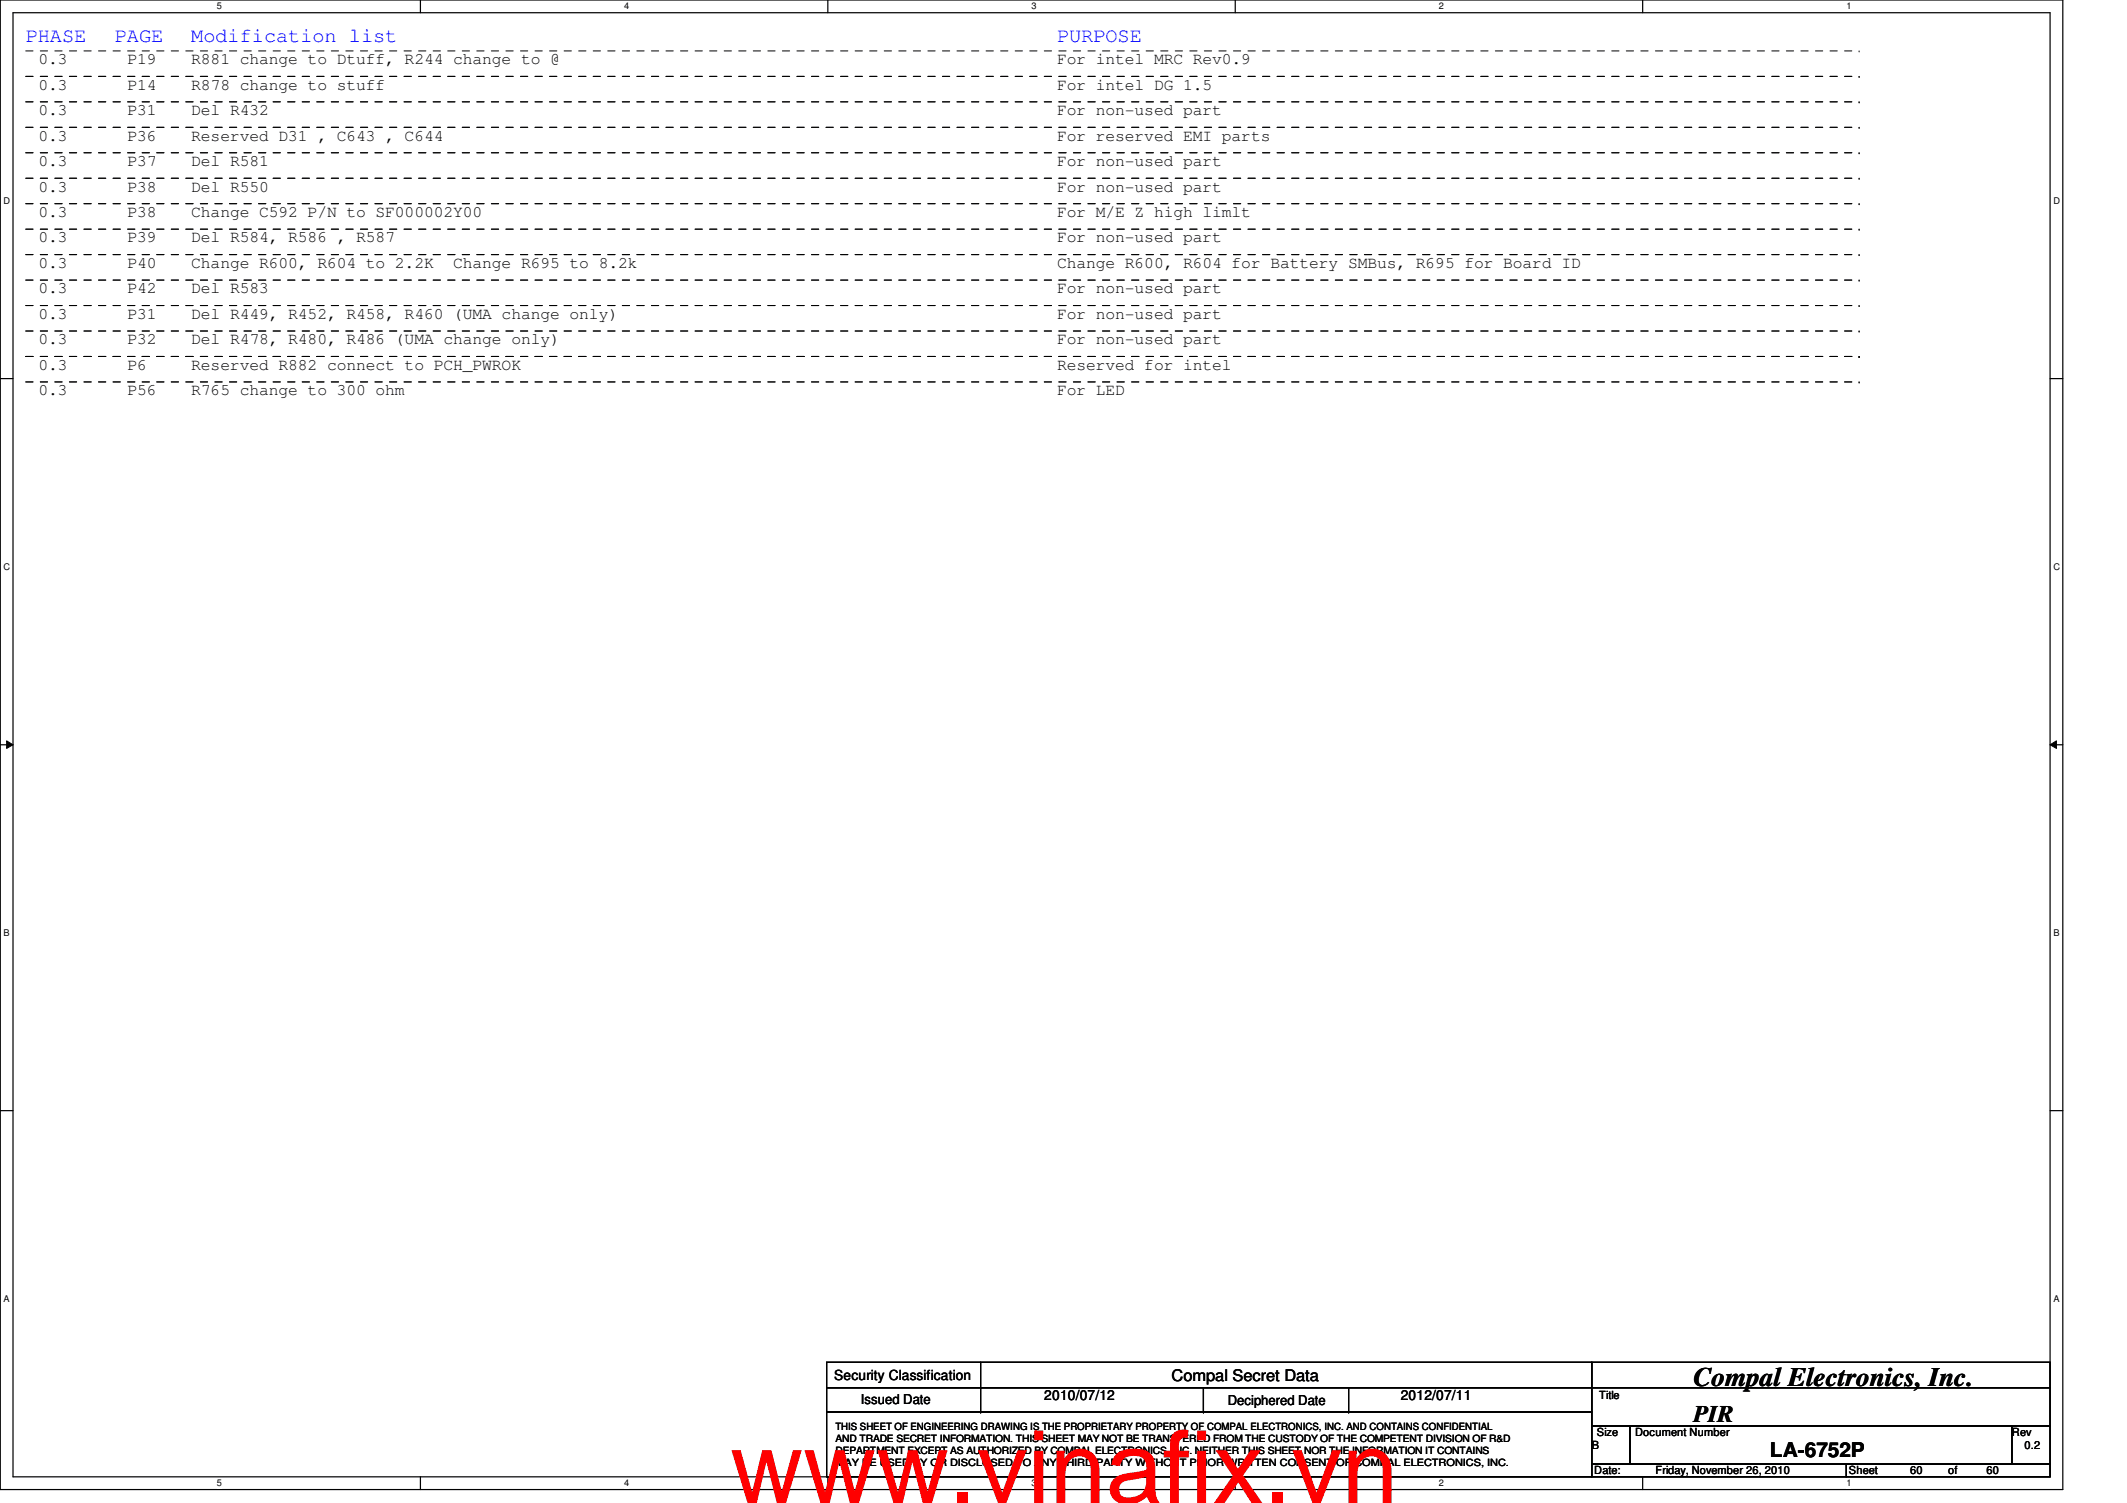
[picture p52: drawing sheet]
<svg xmlns="http://www.w3.org/2000/svg" width="297mm" height="210mm" viewBox="0 0 297 210" stroke-linecap="round" stroke-linejoin="round" font-family="sans-serif">
<defs><g id="words">
<text font-size="14.1" fill="#f00" x="102" y="209.9">www.vinafix.vn</text>
<text font-size="3.7" x="236.5" y="193.6">Compal Electronics, Inc.</text>
<text font-size="3.3" x="236.5" y="198.6">PIR</text>
<g font-size="2.8" fill="#00f">
<text x="3.6" y="5.8">PHASE</text>
<text x="16" y="5.8">PAGE</text>
<text x="26.7" y="5.8">Modification list</text>
<text x="147.6" y="5.8">PURPOSE</text>
</g>
<text font-size="2.8" x="247.2" y="203.5">LA-6752P</text>
<g font-size="2.3">
<text x="5.4" y="9">0.3</text>
<text x="17.8" y="9">P19</text>
<text x="26.7" y="9">R881 change to Dtuff, R244 change to @</text>
<text x="147.6" y="9">For intel MRC Rev0.9</text>
<text x="5.4" y="12.5">0.3</text>
<text x="5.4" y="16.1">0.3</text>
<text x="17.8" y="12.5">P14</text>
<text x="17.8" y="16.1">P31</text>
<text x="26.7" y="12.5">R878 change to stuff</text>
<text x="26.7" y="16.1">Del R432</text>
<text x="147.6" y="12.5">For intel DG 1.5</text>
<text x="147.6" y="16.1">For non-used part</text>
<text x="5.4" y="19.6">0.3</text>
<text x="5.4" y="23.2">0.3</text>
<text x="17.8" y="19.6">P36</text>
<text x="17.8" y="23.2">P37</text>
<text x="26.7" y="19.6">Reserved D31 , C643 , C644</text>
<text x="26.7" y="23.2">Del R581</text>
<text x="147.6" y="19.6">For reserved EMI parts</text>
<text x="147.6" y="23.2">For non-used part</text>
<text x="5.4" y="26.8">0.3</text>
<text x="17.8" y="26.8">P38</text>
<text x="26.7" y="26.8">Del R550</text>
<text x="147.6" y="26.8">For non-used part</text>
<text x="5.4" y="30.3">0.3</text>
<text x="5.4" y="33.9">0.3</text>
<text x="17.8" y="30.3">P38</text>
<text x="17.8" y="33.9">P39</text>
<text x="26.7" y="30.3">Change C592 P/N to SF000002Y00</text>
<text x="26.7" y="33.9">Del R584, R586 , R587</text>
<text x="147.6" y="30.3">For M/E Z high limlt</text>
<text x="147.6" y="33.9">For non-used part</text>
<text x="5.4" y="41">0.3</text>
<text x="5.4" y="37.4">0.3</text>
<text x="17.8" y="41">P42</text>
<text x="17.8" y="37.4">P40</text>
<text x="26.7" y="41">Del R583</text>
<text x="26.7" y="37.4">Change R600, R604 to 2.2K</text>
<text x="63.3" y="37.4">Change R695 to 8.2k</text>
<text x="147.6" y="37.4">Change R600, R604 for Battery SMBus, R695 for Board ID</text>
<text x="147.6" y="41">For non-used part</text>
<text x="5.4" y="44.5">0.3</text>
<text x="17.8" y="44.5">P31</text>
<text x="26.7" y="44.5">Del R449, R452, R458, R460 (UMA change only)</text>
<text x="147.6" y="44.5">For non-used part</text>
<text x="5.4" y="51.6">0.3</text>
<text x="5.4" y="48.1">0.3</text>
<text x="17.8" y="48.1">P32</text>
<text x="17.8" y="51.6">P6</text>
<text x="26.7" y="48.1">Del R478, R480, R486 (UMA change only)</text>
<text x="26.7" y="51.6">Reserved R882 connect to PCH_PWROK</text>
<text x="147.6" y="48.1">For non-used part</text>
<text x="147.6" y="51.6">Reserved for intel</text>
<text x="5.4" y="55.2">0.3</text>
<text x="17.8" y="55.2">P56</text>
<text x="26.7" y="55.2">R765 change to 300 ohm</text>
<text x="147.6" y="55.2">For LED</text>
</g>
<text font-size="2.2" x="163.6" y="192.8">Compal Secret Data</text>
<g font-size="1.9">
<text x="116.5" y="192.7">Security Classification</text>
<text x="120.2" y="196">Issued Date</text>
<text x="145.8" y="195.6">2010/07/12</text>
<text x="171.4" y="196.2">Deciphered Date</text>
<text x="195.6" y="195.6">2012/07/11</text>
</g>
<g font-size="1.6">
<text x="223.3" y="195.4">Title</text>
<text x="222.3" y="202.4">B</text>
<text x="223" y="200.6">Size</text>
<text x="228.3" y="200.6">Document Number</text>
<text x="281" y="200.6">Rev</text>
<text x="282.7" y="202.4">0.2</text>
<text x="222.6" y="205.9">Date:</text>
<text x="231.2" y="205.9">Friday, November 26, 2010</text>
<text x="258.2" y="205.9">Sheet</text>
<text x="266.7" y="205.9">60</text>
<text x="272.1" y="205.9">of</text>
<text x="277.4" y="205.9">60</text>
</g>
<g font-size="1.4">
<text x="116.7" y="199.7">THIS SHEET OF ENGINEERING DRAWING IS THE PROPRIETARY PROPERTY OF COMPAL ELECTRONICS, INC. AND CONTAINS CONFIDENTIAL</text>
<text x="116.7" y="201.4">AND TRADE SECRET INFORMATION. THIS SHEET MAY NOT BE TRANSFERED FROM THE CUSTODY OF THE COMPETENT DIVISION OF R&amp;D</text>
<text x="116.7" y="203">DEPARTMENT EXCEPT AS AUTHORIZED BY COMPAL ELECTRONICS, INC. NEITHER THIS SHEET NOR THE INFORMATION IT CONTAINS</text>
<text x="116.7" y="204.7">MAY BE USED BY OR DISCLOSED TO ANY THIRD PARTY WITHOUT PRIOR WRITTEN CONSENT OF COMPAL ELECTRONICS, INC.</text>
</g>
<g font-size="1.3">
<text x="30.3" y="1.3">5</text>
<text x="87.2" y="1.3">4</text>
<text x="144.1" y="1.3">3</text>
<text x="201" y="1.3">2</text>
<text x="257.8" y="1.3">1</text>
<text x=".5" y="28.4">D</text>
<text x="286.8" y="28.4">D</text>
<text x=".5" y="79.5">C</text>
<text x="286.8" y="79.5">C</text>
<text x=".5" y="130.7">B</text>
<text x="286.8" y="130.7">B</text>
<text x=".5" y="181.8">A</text>
<text x="286.8" y="181.8">A</text>
<text x="30.3" y="207.6">5</text>
<text x="87.2" y="207.6">4</text>
<text x="144.1" y="207.6">3</text>
<text x="201" y="207.6">2</text>
<text x="257.8" y="207.6">1</text>
</g>
</g></defs>
<path d="M0 0h288.1v208h-288.1zM1.8 1.8h284.5v204.4h-284.5z" fill="none" stroke="#000" stroke-width=".17"/>
<g fill="#fff">
<path d="M30.3 .2h.6v1.4h-.6z"/>
<path d="M30.3 206.4h.6v1.4h-.6z"/>
</g>
<path d="M58.7 0v1.8M58.7 206.2v1.8" fill="none" stroke="#000" stroke-width=".17"/>
<g fill="#fff">
<path d="M87.2 .2h.6v1.4h-.6z"/>
<path d="M87.2 206.4h.6v1.4h-.6z"/>
</g>
<path d="M115.6 0v1.8M115.6 206.2v1.8" fill="none" stroke="#000" stroke-width=".17"/>
<g fill="#fff">
<path d="M144.1 .2h.6v1.4h-.6z"/>
<path d="M144.1 206.4h.6v1.4h-.6z"/>
</g>
<path d="M172.5 0v1.8M172.5 206.2v1.8" fill="none" stroke="#000" stroke-width=".17"/>
<g fill="#fff">
<path d="M201 .2h.6v1.4h-.6z"/>
<path d="M201 206.4h.6v1.4h-.6z"/>
</g>
<path d="M229.4 0v1.8M229.4 206.2v1.8" fill="none" stroke="#000" stroke-width=".17"/>
<g fill="#fff">
<path d="M257.8 .2h.7v1.4h-.7z"/>
<path d="M257.8 206.4h.7v1.4h-.7z"/>
<path d="M.5 27.3h.9v1.4h-.9z"/>
<path d="M286.8 27.3h.9v1.4h-.9z"/>
<path d="M.5 78.4h.9v1.4h-.9z"/>
<path d="M286.8 78.4h.9v1.4h-.9z"/>
</g>
<path d="M0 52.9h1.8M286.3 52.9h1.8" fill="none" stroke="#000" stroke-width=".17"/>
<g fill="#fff">
<path d="M.5 129.5h.8v1.4h-.8z"/>
<path d="M286.8 129.5h.8v1.4h-.8z"/>
</g>
<path d="M0 104h1.8M286.3 104h1.8" fill="none" stroke="#000" stroke-width=".17"/>
<path d="M.9 103.5l.9 .5-.9 .5zM286.3 104l.9-.5v1z" fill="#000"/>
<path d="M.9 103.5l.9 .5-.9 .5zM286.3 104l.9-.5v1z" fill="none" stroke="#000" stroke-width=".14"/>
<g fill="#fff">
<path d="M.5 180.6h.8v1.4h-.8z"/>
<path d="M286.8 180.6h.8v1.4h-.8z"/>
</g>
<g fill="none" stroke="#000" stroke-width=".17">
<path d="M0 155.1h1.8M286.3 155.1h1.8M115.4 190.2h106.9v3.6h-106.9zM115.4 193.8h106.9v3.4h-106.9zM115.4 197.2h106.9v9h-106.9zM136.9 193.8h.1M136.9 197.2h.1M136.9 190.2v7M168.1 197.2h.1M168.1 193.8v3.4M188.3 197.2h.1M188.3 193.8v3.4"/>
<path d="M222.3 190.2h64v3.6h-64zM222.3 193.8h64v5.3h-64zM222.3 199.1h5.3v5.4h-5.3zM227.6 199.1h53.4v5.4h-53.4zM281 199.1h5.3v5.4h-5.3zM222.3 204.5h35.5v1.7h-35.5zM257.8 204.5h28.5v1.7h-28.5z"/>
</g>
<g fill="none" stroke="#000" stroke-width=".14" stroke-dasharray="1 1 1 1 1 1 1 1">
<path d="M3.6 7.1h256M3.6 10.7h256M3.6 14.2h256M3.6 17.8h256M259.6 7.1h.1M259.6 10.7h.1M259.6 14.2h.1M259.6 17.8h.1M3.6 21.3h256M3.6 24.9h256M3.6 28.4h256M3.6 32h256"/>
<path d="M3.6 35.6h256M3.6 39.1h256M259.6 21.3h.1M259.6 24.9h.1M259.6 28.4h.1M259.6 32h.1M259.6 35.6h.1M259.6 39.1h.1M3.6 42.7h256M3.6 46.2h256M3.6 49.8h256M3.6 53.3h256"/>
<path d="M259.6 42.7h.1M259.6 46.2h.1M259.6 49.8h.1M259.6 53.3h.1"/>
</g>
<use href="#words"/>
</svg>
